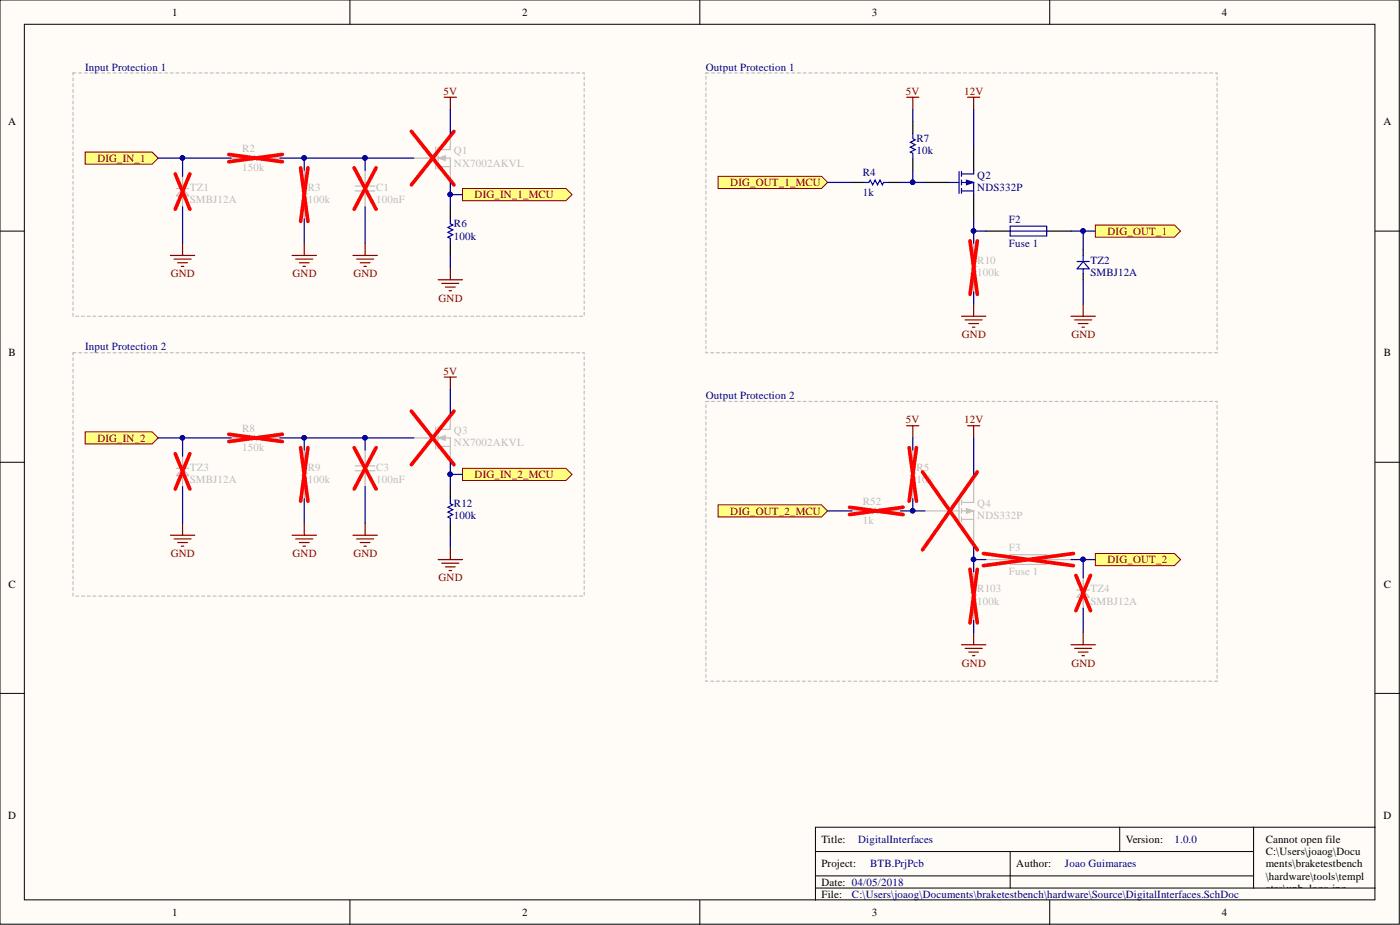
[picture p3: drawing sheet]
<svg xmlns="http://www.w3.org/2000/svg" width="292mm" height="193mm" viewBox="0 0 292 193" stroke-linecap="round" stroke-linejoin="round" font-family="sans-serif">
<defs><g id="words">
<g font-size="2.3">
<text x="35.9" y="3.3">1</text>
<text x="108.9" y="3.3">2</text>
<text x="181.9" y="3.3">3</text>
<text x="255" y="3.3">4</text>
<text x="1.7" y="26.1">A</text>
<text x="288.6" y="26.1">A</text>
<text x="1.8" y="74.4">B</text>
<text x="288.7" y="74.4">B</text>
<text x="1.8" y="122.6">C</text>
<text x="288.7" y="122.6">C</text>
<text x="1.7" y="170.8">D</text>
<text x="288.6" y="170.8">D</text>
<text x="171.4" y="175.9">Title:</text>
<text x="234.9" y="175.9">Version:</text>
<text x="264.1" y="175.9">Cannot open file</text>
<text x="264.1" y="178.4">C:\Users\joaog\Docu</text>
<text x="171.4" y="180.9">Project:</text>
<text x="171.4" y="184.8">Date: 04/05/2018</text>
<text x="212" y="180.9">Author:</text>
<text x="264.1" y="180.9">ments\braketestbench</text>
<text x="264.1" y="183.5">\hardware\tools\templ</text>
<text x="35.9" y="191.1">1</text>
<text x="108.9" y="191.1">2</text>
<text x="171.4" y="187.3">File:</text>
<text x="181.9" y="191.1">3</text>
<text x="255" y="191.1">4</text>
<text x="264.1" y="186">ates\unb_logo.jpg</text>
</g>
<g font-size="2.3" fill="#000080">
<text x="17.8" y="14.7">Input Protection 1</text>
<text x="147.3" y="14.7">Output Protection 1</text>
<text x="191.2" y="29.7">R7</text>
<text x="191.2" y="32.2">10k</text>
<text x="180" y="36.8">R4</text>
<text x="180" y="40.9">1k</text>
<text x="203.9" y="37.3">Q2</text>
<text x="203.9" y="39.8">NDS332P</text>
<text x="94.7" y="47.5">R6</text>
<text x="210.5" y="46.4">F2</text>
<text x="94.7" y="50">100k</text>
<text x="210.5" y="51.5">Fuse 1</text>
<text x="227.5" y="55.1">TZ2</text>
<text x="227.5" y="57.6">SMBJ12A</text>
<text x="17.8" y="73.1">Input Protection 2</text>
<text x="147.3" y="83.2">Output Protection 2</text>
<text x="94.7" y="105.8">R12</text>
<text x="94.7" y="108.4">100k</text>
<text x="179" y="175.9">DigitalInterfaces</text>
<text x="245" y="175.9">1.0.0</text>
<text x="181.6" y="180.9">BTB.PrjPcb</text>
<text x="222.2" y="180.9">Joao Guimaraes</text>
<text x="177.8" y="187.3">C:\Users\joaog\Documents\braketestbench\hardware\Source\DigitalInterfaces.SchDoc</text>
</g>
<g font-size="2.3" fill="#800000">
<text x="92.5" y="19.8">5V</text>
<text x="189" y="19.8">5V</text>
<text x="201.2" y="19.8">12V</text>
<text x="20.3" y="33.7">DIG_IN_1</text>
<text x="99" y="41.4">DIG_IN_1_MCU</text>
<text x="152.4" y="38.8">DIG_OUT_1_MCU</text>
<text x="231.1" y="49">DIG_OUT_1</text>
<text x="35.6" y="57.9">GND</text>
<text x="61" y="57.9">GND</text>
<text x="73.7" y="57.9">GND</text>
<text x="91.5" y="62.9">GND</text>
<text x="200.7" y="70.5">GND</text>
<text x="223.5" y="70.5">GND</text>
<text x="92.5" y="78.2">5V</text>
<text x="189" y="88.3">5V</text>
<text x="201.2" y="88.3">12V</text>
<text x="20.3" y="92.1">DIG_IN_2</text>
<text x="99" y="99.7">DIG_IN_2_MCU</text>
<text x="152.4" y="107.3">DIG_OUT_2_MCU</text>
<text x="35.6" y="116.2">GND</text>
<text x="61" y="116.2">GND</text>
<text x="73.7" y="116.2">GND</text>
<text x="231.1" y="117.5">DIG_OUT_2</text>
<text x="91.5" y="121.3">GND</text>
<text x="200.7" y="139.1">GND</text>
<text x="223.5" y="139.1">GND</text>
</g>
<g font-size="2.3" fill="#bfbebc">
<text x="50.5" y="31.7">R2</text>
<text x="50.5" y="35.8">150k</text>
<text x="94.7" y="32.2">Q1</text>
<text x="94.7" y="34.8">NX7002AKVL</text>
<text x="39.6" y="39.8">TZ1</text>
<text x="64.2" y="39.8">R3</text>
<text x="78.5" y="39.8">C1</text>
<text x="39.6" y="42.4">SMBJ12A</text>
<text x="64.2" y="42.4">100k</text>
<text x="78.5" y="42.4">100nF</text>
<text x="203.9" y="55.1">R10</text>
<text x="203.9" y="57.6">100k</text>
<text x="50.5" y="90.1">R8</text>
<text x="50.5" y="94.1">150k</text>
<text x="94.7" y="90.6">Q3</text>
<text x="94.7" y="93.1">NX7002AKVL</text>
<text x="39.6" y="98.2">TZ3</text>
<text x="39.6" y="100.7">SMBJ12A</text>
<text x="64.2" y="98.2">R9</text>
<text x="64.2" y="100.7">100k</text>
<text x="78.5" y="98.2">C3</text>
<text x="78.5" y="100.7">100nF</text>
<text x="191.2" y="98.2">R5</text>
<text x="191.2" y="100.7">10k</text>
<text x="180" y="105.3">R52</text>
<text x="203.9" y="105.8">Q4</text>
<text x="180" y="109.4">1k</text>
<text x="203.9" y="108.4">NDS332P</text>
<text x="210.5" y="115">F3</text>
<text x="203.9" y="123.6">R103</text>
<text x="210.5" y="120">Fuse 1</text>
<text x="227.5" y="123.6">TZ4</text>
<text x="203.9" y="126.1">100k</text>
<text x="227.5" y="126.1">SMBJ12A</text>
</g>
</g></defs>
<g fill="#fffcf8" stroke="#000" stroke-width=".21">
<path d="M0 0h291.9v192.8h-291.9z"/>
<path d="M5.1 5.1h281.8v182.6h-281.8z"/>
</g>
<g fill="none" stroke="#000" stroke-width=".21">
<path d="M73 0v5.1M146 0v5.1M219 0v5.1M0 48.2h5.1M286.9 48.2h5.1M0 96.4h5.1M286.9 96.4h5.1M0 144.7h5.1M286.9 144.7h5.1M170.1 177.6h91.5M210.8 177.6v7.7M233.6 172.6v5"/>
<path d="M261.6 172.6h-91.5v15.2M286.9 172.6h-25.3v12.7M73 187.8v5.1M146 187.8v5.1M170.1 185.3h116.8M170.1 182.7h91.5M219 187.8v5.1"/>
</g>
<g fill="none" stroke="#800000" stroke-width=".25">
<path d="M92.7 20.3h2.5M94 20.3v2.5M35.6 53.3h5M36.3 54h3.6M37.1 54.8h2M37.8 55.6h.5M38.1 50.7v2.6M60.9 53.3h5.1M61.7 54h3.6M62.5 54.8h2M63.2 55.6h.5M63.5 50.7v2.6"/>
<path d="M73.6 53.3h5.1M74.4 54h3.6M75.2 54.8h2M75.9 55.6h.5M76.2 50.7v2.6M91.4 58.4h5.1M92.2 59.1h3.5M92.9 59.9h2.1M94 55.8v2.6M93.7 60.6h.5"/>
</g>
<g fill="#ffff80" stroke="#800000" stroke-width=".21">
<path d="M17.8 31.7h13.9l1.3 1.3-1.3 1.3h-13.9z" fill-rule="evenodd"/>
<path d="M96.5 39.3h21.6l1.2 1.3-1.2 1.3h-21.6z" fill-rule="evenodd"/>
</g>
<path d="M15.2 15.2h106.7v50.8h-106.7v-50.8" fill="none" stroke="#c0c0c0" stroke-width=".25" stroke-dasharray=".6 .6"/>
<g fill="#ffff80" stroke="#800000" stroke-width=".21">
<path d="M17.8 90.1h13.9l1.3 1.3-1.3 1.2h-13.9z" fill-rule="evenodd"/>
<path d="M96.5 97.7h21.6l1.2 1.3-1.2 1.2h-21.6z" fill-rule="evenodd"/>
</g>
<path d="M15.2 73.6h106.7v50.8h-106.7v-50.8" fill="none" stroke="#c0c0c0" stroke-width=".25" stroke-dasharray=".6 .6"/>
<path d="M201.9 20.3h2.5M203.1 20.3v2.5M200.6 66h5.1M201.4 66.7h3.5M202.1 67.5h2.1M202.9 68.3h.5M203.1 63.4v2.6" fill="none" stroke="#800000" stroke-width=".25"/>
<path d="M149.8 36.8h21.6l1.3 1.3-1.3 1.2h-21.6z" fill-rule="evenodd" fill="#ffff80" stroke="#800000" stroke-width=".21"/>
<path d="M223.5 66h5M224.2 66.7h3.6M225 67.5h2M225.7 68.3h.6M226 63.4v2.6" fill="none" stroke="#800000" stroke-width=".25"/>
<path d="M228.5 46.9h16.5l1.3 1.3-1.3 1.3h-16.5z" fill-rule="evenodd" fill="#ffff80" stroke="#800000" stroke-width=".21"/>
<g fill="none" stroke="#bfbebc" stroke-width=".25">
<path d="M48.2 33h3.6l.3-.5 .5 1 .5-1 .5 1 .5-1 .5 1 .2-.5h3.6M63.5 35.5v3.6l.5 .2-1 .5 1 .5-1 .6 1 .5-1 .5 .5 .2v3.6M74.1 38.8h4.1M74.1 39.8h4.1M76.2 35.5v3.3M76.2 39.8v3.3M86.3 33h4.6M90.9 30.7v4.6M91.4 33h2.6v5.1M91.4 31.2h2.6M91.4 34.8h2.6M91.4 30.7v1"/>
<path d="M91.4 32.5v1M91.4 34.3v1M94 27.9v2.5"/>
</g>
<path d="M47.7 32.2l11.2 1.5M58.9 32.2l-11.2 1.5M62.7 35l1.5 11.2M64.2 35l-1.5 11.2M73.9 35l4.6 8.6M78.5 35l-4.6 8.6" fill="none" stroke="#f00" stroke-width=".76"/>
<path d="M94 43.1v2.6M94 50.7v2.6" fill="none" stroke="#000" stroke-width=".25"/>
<path d="M94 45.7v1l.5 .2-1.1 .6 1.1 .5-1.1 .5 1.1 .5-1.1 .5 .6 .2v1" fill="none" stroke="#00f" stroke-width=".25"/>
<path d="M91.4 33l1.5-.5v1z" fill="#bfbebc"/>
<path d="M91.4 33l1.5-.5v1z" fill="none" stroke="#bfbebc" stroke-width=".21"/>
<g fill="none" stroke="#bfbebc" stroke-width=".25">
<path d="M94 30.4v.8M48.2 91.4h3.6l.3-.5 .5 1 .5-1 .5 1 .5-1 .5 1 .2-.5h3.6M63.5 93.9v3.5l.5 .3-1 .5 1 .5-1 .5 1 .5-1 .5 .5 .3v3.5M74.1 97.2h4.1M74.1 98.2h4.1M76.2 93.9v3.3M76.2 98.2v3.3M86.3 91.4h4.6M90.9 89.1v4.5M91.4 91.4h2.6v5M91.4 89.6h2.6M91.4 93.1h2.6"/>
<path d="M91.4 89.1v1M91.4 90.9v1M91.4 92.6v1M94 86.3v2.5"/>
</g>
<path d="M85.8 27.4l8.9 11.2M94.7 27.4l-8.9 11.2M47.7 90.6l11.2 1.5M58.9 90.6l-11.2 1.5M62.7 93.4l1.5 11.2M64.2 93.4l-1.5 11.2M73.9 93.4l4.6 8.6M78.5 93.4l-4.6 8.6" fill="none" stroke="#f00" stroke-width=".76"/>
<g fill="none" stroke="#800000" stroke-width=".25">
<path d="M92.7 78.7h2.5M94 78.7v2.5M35.6 111.7h5M36.3 112.4h3.6M37.1 113.2h2M37.8 113.9h.5M38.1 109.1v2.6M60.9 111.7h5.1M61.7 112.4h3.6M62.5 113.2h2M63.2 113.9h.5M63.5 109.1v2.6"/>
<path d="M73.6 111.7h5.1M74.4 112.4h3.6M75.2 113.2h2M75.9 113.9h.5M76.2 109.1v2.6M91.4 116.7h5.1M92.2 117.5h3.5M92.9 118.3h2.1M93.7 119h.5M94 114.2v2.5"/>
</g>
<path d="M94 101.5v2.5M94 109.1v2.6" fill="none" stroke="#000" stroke-width=".25"/>
<path d="M94 104v1.1l.5 .2-1.1 .5 1.1 .5-1.1 .5 1.1 .5-1.1 .6 .6 .2v1" fill="none" stroke="#00f" stroke-width=".25"/>
<path d="M91.4 91.4l1.5-.5v1z" fill="#bfbebc"/>
<path d="M91.4 91.4l1.5-.5v1z" fill="none" stroke="#bfbebc" stroke-width=".21"/>
<path d="M36.8 39.3h2.6M38.1 36.8v2.5M38.1 39.3l1.3 1.6h-2.6zM38.1 40.9v2.2M203.1 50.7v3.6l.6 .3-1.1 .5 1.1 .5-1.1 .5 1.1 .5-1.1 .5 .5 .2v3.6M36.8 97.7h2.6M38.1 95.2v2.5M38.1 99.2v2.3M38.1 97.7l1.3 1.5h-2.6zM94 88.8v.8" fill="none" stroke="#bfbebc" stroke-width=".25"/>
<path d="M36.6 36.3l3 7.3M39.6 36.3l-3 7.3M202.4 50.2l1.5 11.2M203.9 50.2l-1.5 11.2M36.6 94.7l3 7.3M39.6 94.7l-3 7.3M85.8 85.8l8.9 11.1M94.7 85.8l-8.9 11.1" fill="none" stroke="#f00" stroke-width=".76"/>
<path d="M177.8 38.1h2.5M185.4 38.1h2.5M190.5 25.4v2.5M190.5 33v2.5M193 38.1h5.1M203.1 30.4v5.1M203.1 40.6v5.1M205.7 48.2h5.1M218.4 48.2h5.1M226 52v1.3M226 57.1v1.3" fill="none" stroke="#000" stroke-width=".25"/>
<g fill="none" stroke="#00f" stroke-width=".25">
<path d="M180.3 38.1h1l.3-.5 .5 1 .5-1 .5 1 .5-1 .5 1 .3-.5h1M190.5 27.9v1l.5 .3-1.1 .5 1.1 .5-1.1 .5 1.1 .5-1.1 .5 .6 .3v1M198.1 38.1h2M200.1 35.8v4.5M200.6 36.3h2.5M200.6 38.1h2.5v2.5M200.6 39.8h2.5M200.6 35.8v1M200.6 37.6v1M200.6 39.3v1M210.8 47.2h7.6v2h-7.6zM210.8 48.2h7.6"/>
<path d="M224.7 54.6h2.6M226 53.3v1.3M226 56.1v1M226 54.6l1.3 1.5h-2.6z"/>
</g>
<path d="M201.6 37.6l1.5 .5-1.5 .5z" fill="#00f"/>
<path d="M201.6 37.6l1.5 .5-1.5 .5z" fill="none" stroke="#00f" stroke-width=".21"/>
<path d="M203.1 35.5v.8" fill="none" stroke="#00f" stroke-width=".25"/>
<path d="M189.2 20.3h2.5M190.5 20.3v2.5M201.9 88.8h2.5M203.1 88.8v2.6M200.6 134.5h5.1M201.4 135.3h3.5M202.1 136h2.1M202.9 136.8h.5M203.1 132v2.5" fill="none" stroke="#800000" stroke-width=".25"/>
<path d="M147.3 15.2h106.6v58.4h-106.6v-58.4" fill="none" stroke="#c0c0c0" stroke-width=".25" stroke-dasharray=".6 .6"/>
<g fill="none" stroke="#000080" stroke-width=".25">
<path d="M33 33h5.1M48.2 33h-10.1v3.8M58.4 33h17.8v2.5M63.5 33v2.5M76.2 33h10.1M94 22.8v5.1M94 38.1v2.5M172.7 38.1h5.1M190.5 35.5v2.6h-2.6M190.5 38.1h2.5M190.5 22.8v2.6M203.1 22.8v7.6"/>
<path d="M38.1 43.1v7.6M63.5 45.7v5M76.2 43.1v7.6M94 53.3v2.5M96.5 40.6h-2.5v2.5M203.1 45.7v2.5h2.6M203.1 48.2v2.5M223.5 48.2h2.5v3.8M226 58.4v5M226 48.2h2.5M203.1 60.9v2.5M33 91.4h5.1"/>
<path d="M48.2 91.4h-10.1v3.8M58.4 91.4h17.8v2.5M63.5 91.4v2.5M76.2 91.4h10.1M94 81.2v5.1M94 96.4v2.6M96.5 99h-2.5v2.5M38.1 101.5v7.6M63.5 104v5.1M76.2 101.5v7.6M94 111.7v2.5"/>
</g>
<g fill="#000080" stroke="#000080" stroke-width=".21">
<circle cx="38.1" cy="32.9" r=".47"/>
<circle cx="63.4" cy="32.9" r=".47"/>
<circle cx="76.1" cy="32.9" r=".47"/>
<circle cx="93.9" cy="40.6" r=".47"/>
<circle cx="38.1" cy="91.3" r=".47"/>
<circle cx="63.4" cy="91.3" r=".47"/>
<circle cx="76.1" cy="91.3" r=".47"/>
<circle cx="93.9" cy="98.9" r=".47"/>
<circle cx="190.4" cy="38" r=".47"/>
<circle cx="203.1" cy="48.2" r=".47"/>
<circle cx="226" cy="48.2" r=".47"/>
</g>
<path d="M149.8 105.3h21.6l1.3 1.3-1.3 1.3h-21.6z" fill-rule="evenodd" fill="#ffff80" stroke="#800000" stroke-width=".21"/>
<path d="M223.5 134.5h5M224.2 135.3h3.6M225 136h2M225.7 136.8h.6M226 132v2.5" fill="none" stroke="#800000" stroke-width=".25"/>
<path d="M228.5 115.5h16.5l1.3 1.2-1.3 1.3h-16.5z" fill-rule="evenodd" fill="#ffff80" stroke="#800000" stroke-width=".21"/>
<g fill="none" stroke="#bfbebc" stroke-width=".25">
<path d="M190.5 93.9v3.5l.5 .3-1.1 .5 1.1 .5-1.1 .5 1.1 .5-1.1 .5 .6 .3v3.5M203.1 99v5M177.8 106.6h3.5l.3-.5 .5 1 .5-1 .5 1 .5-1 .5 1 .3-.5h3.5M193 106.6h7.1M200.1 104.3v4.6M200.6 106.6h2.5v7.6M200.6 104.8h2.5M200.6 108.4h2.5M200.6 104.3v1M200.6 106.1v1M200.6 107.9v1M203.1 119.3v3.5l.6 .3-1.1 .5 1.1 .5-1.1 .5 1.1 .5-1.1 .5 .5 .3v3.5"/>
<path d="M205.7 116.7h17.8M210.8 115.7h7.6v2.1h-7.6zM224.7 123.1h2.6M226 120.5v2.6M226 124.6v2.3M226 123.1l1.3 1.5h-2.6z"/>
</g>
<path d="M189.7 93.4l1.5 11.2M191.2 93.4l-1.5 11.2M177.2 105.8l11.2 1.5M188.4 105.8l-11.2 1.5M202.4 118.8l1.5 11.1M203.9 118.8l-1.5 11.1M205.2 115.5l18.8 2.5M224 115.5l-18.8 2.5M224.5 120l3 7.4M227.5 120l-3 7.4" fill="none" stroke="#f00" stroke-width=".76"/>
<path d="M201.6 106.1l1.5 .5-1.5 .5z" fill="#bfbebc"/>
<path d="M201.6 106.1l1.5 .5-1.5 .5z" fill="none" stroke="#bfbebc" stroke-width=".21"/>
<path d="M203.1 104v.8" fill="none" stroke="#bfbebc" stroke-width=".25"/>
<path d="M192.5 98.5l11.4 16.2M203.9 98.5l-11.4 16.2" fill="none" stroke="#f00" stroke-width=".76"/>
<path d="M189.2 88.8h2.5M190.5 88.8v2.6" fill="none" stroke="#800000" stroke-width=".25"/>
<path d="M147.3 83.7h106.6v58.4h-106.6v-58.4" fill="none" stroke="#c0c0c0" stroke-width=".25" stroke-dasharray=".6 .6"/>
<path d="M190.5 91.4v2.5M203.1 91.4v7.6M172.7 106.6h5.1M190.5 104v2.6h-2.6M190.5 106.6h2.5M203.1 114.2v2.5h2.6M203.1 116.7v2.6M223.5 116.7h2.5v3.8M226 116.7h2.5M203.1 129.4v2.6M226 126.9v5.1" fill="none" stroke="#000080" stroke-width=".25"/>
<g fill="#000080" stroke="#000080" stroke-width=".21">
<circle cx="190.4" cy="106.5" r=".47"/>
<circle cx="203.1" cy="116.7" r=".47"/>
<circle cx="226" cy="116.7" r=".47"/>
</g>
<use href="#words"/>
</svg>
